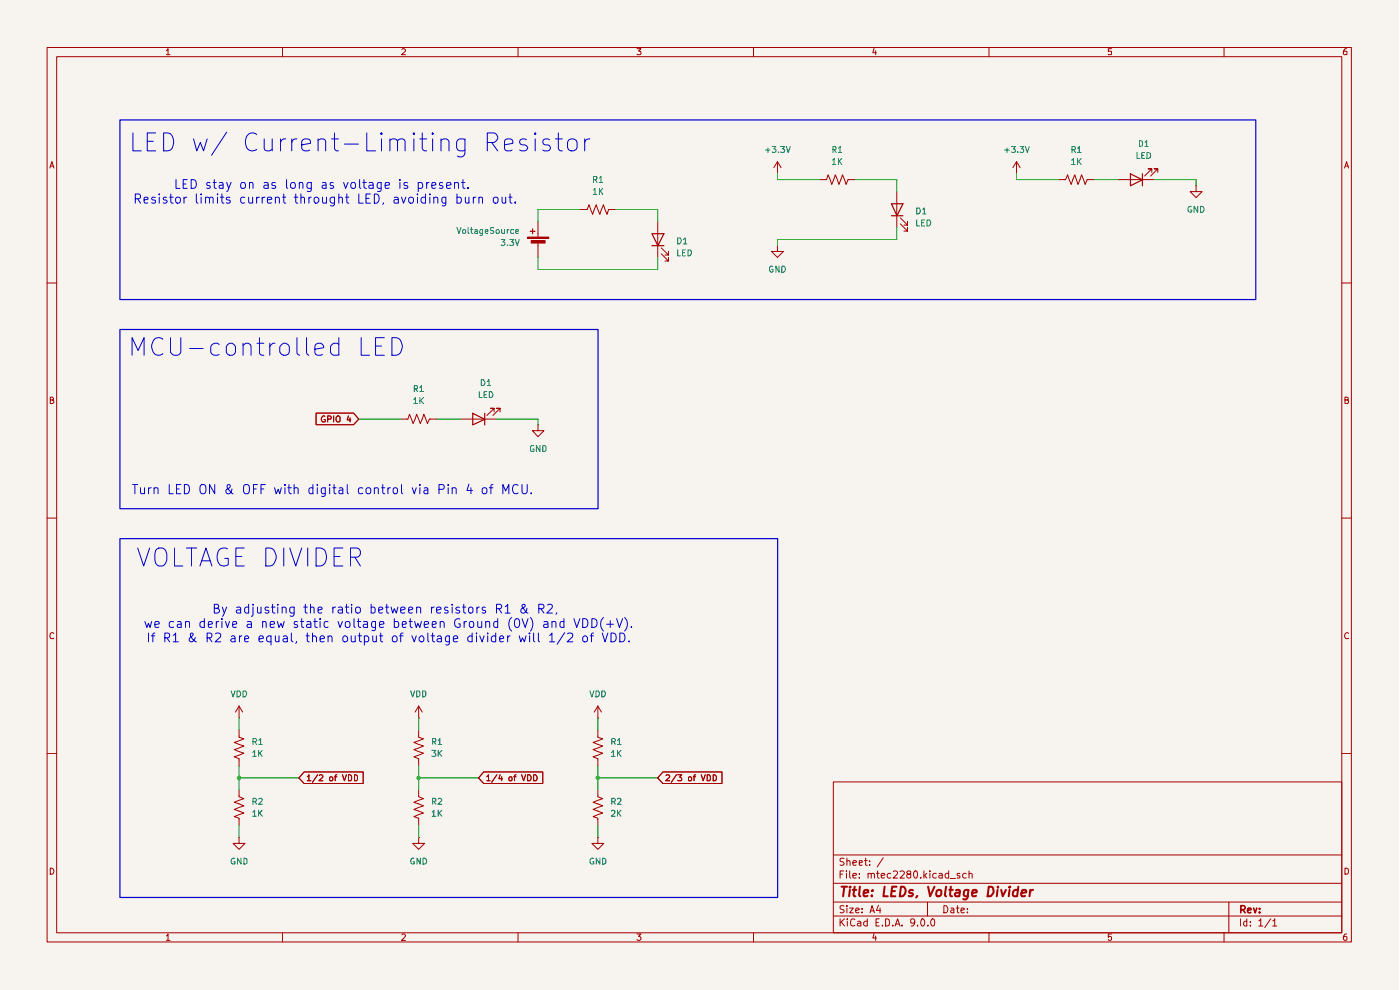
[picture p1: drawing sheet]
<svg xmlns="http://www.w3.org/2000/svg" width="297mm" height="210mm" viewBox="0 0 297 210" stroke-linecap="round" stroke-linejoin="round" font-family="sans-serif">
<path d="M0 0h296.7v209.9h-296.7z" fill="#f7f3ee"/>
<g fill="none" stroke="#a60000" stroke-width=".21">
<path d="M10 10.1h276.7v189.7h-276.7zM12 12h272.6v185.9h-272.6zM35.3 10.8l.3-.5v1.3M35.3 11.6h.8M59.9 10.1v1.9M85.3 10.5l.1-.2h.4l.2 .5-.8 .8h.8M109.9 10.1v1.9M135.1 10.3h.9l-.5 .5 .4 .1 .1 .5-.2 .2-.7-.1M159.9 10.1v1.9M185.4 10.2l-.2 1h.7M185.8 10.8v.8M209.8 10.1v1.9"/>
<path d="M235.8 10.3h-.7v.6h.7v.6h-.7M259.7 10.1v1.9M285.7 10.3l-.5 .1-.1 .3-.1 .7 .2 .2 .5-.1v-.6l-.5-.1-.2 .3M10.6 35.6l.4-1.3 .4 1.3M10.7 35.2h.6M285.2 35.6l.5-1.3 .4 1.3M285.4 35.2h.6M111.9 50.3h4.5v.2h-4.5zM10 60h2M284.6 60h2.1M10.7 84.8h.5l.1-.3-.2-.3h-.4v1.4h.5l.2-.3v-.2l-.3-.3M67.1 87.6h7.9l1.1 1.3-1.1 1.2h-7.9z"/>
<path d="M68.9 88.3a.66 .66 0 0 0-.7 .4 .66 .66 0 0 0 .2 .8l.6-.1v-.4h-.3M69.5 88.9h.6l.2-.4-.3-.3h-.5v1.3M70.8 88.2v1.3M71.6 88.2h.3l.2 .3v.8l-.1 .2h-.5a.8 .8 0 0 1 .1-1.3zM73.9 88.2l-.2 .9h.7M74.3 88.6v.9M85 88.9h1.5l.4-1 .7 1.9 .8-1.9 .8 1.9 .7-1.9 .8 1.9 .4-.9h1.5M114.1 90.1v1.3h1.3l-1.3 1.2-1.2-1.2h1.2M114.1 90.1h.1M285.3 84.8h.6l.1-.4-.7-.2v1.4h.5l.2-.1 .1-.4-.4-.3M10 109.9h2M284.6 109.9h2.1"/>
<path d="M11.4 134.4l-.2-.2-.5 .2-.1 .4 .2 .7 .6-.1M286.1 134.4a.58 .58 0 0 0-.8 .1 .58 .58 0 0 0 .1 .8l.1 .2 .6-.1M10 159.9h2M284.6 159.9h2.1M176.8 165.9h107.8v32h-107.8zM10.7 184.1a.71 .71 0 0 1 .7 .5 .71 .71 0 0 1-.2 .8h-.5zM35.3 198.5l.3-.4v1.4M35.3 199.5h.8M59.9 197.9v1.9M85.3 198.3l.1-.2h.4l.2 .4-.8 1h.8M109.9 197.9v1.9M135.1 198.1h.9l-.5 .5h.2l.3 .3v.3l-.3 .3h-.4l-.2-.2"/>
<path d="M159.9 197.9v1.9M176.8 194.3h107.8M176.8 191.3h107.8M176.8 187.4h107.8M176.8 181.4h107.8M178.2 194.9v1.5M178.2 185.4h.5M178.5 195.6l.7 .8M179 184.7h-.8v1.6M179.1 192.2a.64 .64 0 0 0-.9 .1v.4l.7 .3 .2 .4a.6 .6 0 0 1-.9 .1M179.1 182.1a.64 .64 0 0 0-.9 .1v.4l.7 .3 .2 .4a.6 .6 0 0 1-.9 .2M179.2 194.9l-1 .8"/>
<path d="M179.6 184.7v.2M179.6 185.3v1M179.7 192.1v.2M179.7 182.7v-.1a.36 .36 0 0 1 .6 .2v.8M179.7 182v1.6M179.7 192.6v1M179.7 194.9v.2M179.7 195.4v1M180.3 192.6h.7l-.7 1h.7M180.3 184.7v1.3l.2 .3M180.9 185.8l.8-.2-.1-.3h-.4l-.3 .1 .1 .8h.6M180.9 183l.8-.1-.1-.3-.4-.1-.3 .3 .1 .7h.6"/>
<path d="M181.4 195.1a.59 .59 0 0 0-.8-.1 .59 .59 0 0 0-.2 .7l.1 .6 .4 .1 .5-.1M181.5 193.1l.8-.1-.1-.3-.4-.1-.3 .3v.6l.3 .1 .4-.1M181.9 195.5h.6l.1 .9M182.3 186.1v.2M182.3 185.3v.1M182.3 183l.7-.1-.2-.4-.5 .1v.9h.6M182.6 195.7l-.5 .1-.2 .3 .2 .3 .5-.1M182.9 193.5v.1M182.9 192.7v.2M183.4 182.5h.6M183.6 182v1.5l.4 .1M184 195.5h-.6l-.2 .7a.52 .52 0 0 0 .8 .1"/>
<path d="M184 194.9v1.5M184.1 185.4l.3-.1 .4 .1v.9M184.1 185.3v1M184.5 183.4v.2M184.5 182.6v.2M184.6 193.6l.4-1.5 .5 1.5M184.7 193.2h.7M184.8 185.4l.2-.1 .5 .1v.9M185.4 198l-.2 1h.7M185.8 198.5v1M185.8 195.7h.6M185.9 185.3h.6"/>
<path d="M186.2 184.7v1.3l.3 .3M186.4 192l-.5 1.1h1M186.5 194.9h-.7v1.5h.7M186.7 192.6v1M186.9 185.8l.8-.2-.1-.3h-.4l-.3 .1 .1 .8h.6M187.2 196.3v.1M187.4 181.9l-1.3 2M187.9 194.9h.3a.89 .89 0 0 1 .3 1.4l-.6 .1zM189 185.3a.52 .52 0 0 0-.8 .2l.2 .7h.6M189.4 196.3v.1M189.6 184.9v-.1a.6 .6 0 0 1 .8 .2l-.1 .4-.8 .9h.9M189.9 196.4l.5-1.5 .5 1.5"/>
<path d="M190 196h.8M190.9 184.9l.1-.1a.6 .6 0 0 1 .9 .2l-.1 .4-.9 .9h1M191.3 196.3v.1M192.7 185.4l-.3-.4a.52 .52 0 0 1 .8-.1l-.1 .4-.6 .1a.48 .48 0 0 0 0 .7 .48 .48 0 0 0 .7 0v-.6l-.2-.1M194.1 195.6l-.4 .2-.5-.1 .1-.7 .4-.1 .3 .2a.92 .92 0 0 1-.7 1.3M194.1 184.7h.2a1 1 0 0 1 0 1.6l-.4-.4a.99 .99 0 0 1 .2-1.2zM194.6 196.3v.1M195.3 186.1v.2M195.5 195l.2-.1a.82 .82 0 0 1 .5 .8 .82 .82 0 0 1-.5 .7 1.1 1.1 0 0 1-.2-1.4zM196 184.7v1.6M196.2 185.7l.4 .6M196.6 185.3l-.6 .5"/>
<path d="M196.8 191.3v3M196.8 196.3v.1M197.3 184.7v.2M197.3 185.3v1M197.8 194.9a.89 .89 0 0 1 .3 1.4l-.1 .1a.88 .88 0 0 1-.2-1.5zM198.6 185.3a.52 .52 0 0 0-.7 .2l.1 .7h.6M199.2 185.3h.4l.3 .1v.9M199.9 185.6l-.5 .1-.3 .2 .3 .4 .5-.1M200.2 192.1a.77 .77 0 0 1 .9 .8 .77 .77 0 0 1-.9 .7zM201.3 185.3a.52 .52 0 0 0-.8 .2l.2 .7h.6M201.3 184.7v1.6M201.6 186.4h1.1"/>
<path d="M201.8 192.7h.5l.1 .9M202.4 193h-.6l-.1 .3 .1 .3 .6-.1M202.9 192.6h.6M203.1 192.1v1.4l.4 .1M203.6 185.3h-.4l-.2 .1 .2 .4h.4v.4h-.6M203.9 193.1l.7-.1v-.3l-.6-.1-.1 .3v.6l.1 .1 .6-.1M205 185.3a.52 .52 0 0 0-.8 .2l.2 .7h.6M205.2 193.5v.1M205.2 192.7v.2M205.6 185.4l.2-.1 .4 .1v.9M205.6 184.7v1.6M209.8 197.9v1.9"/>
<path d="M235.8 198.1h-.7v.7l.2-.2 .5 .2-.1 .6-.4 .1-.2-.2M259.7 197.9v1.9M260.7 191.3v6.6M263.1 194.9v1.5M264.5 195.5l-.4-.1-.3 .3v.5l.3 .2 .4-.1M264.5 194.9v1.5M265.3 196.3v.1M265.3 195.5v.2M267 195.3l.5-.4v1.5M267 196.4h.9M269.6 194.9l-1.3 1.9M270 195.3h.2l.2-.4v1.5"/>
<path d="M270 196.4h.8M285.3 184.1l.7 .2 .1 .6-.3 .5h-.5zM285.7 198.1l-.5 .1-.1 .3-.1 .7 .2 .3 .5-.2v-.6l-.5-.1-.2 .3"/>
</g>
<path d="M263.2 193l.8-.1 .2-.3-.1-.3-.3-.2h-.6v1.5M263.7 193l.5 .6M264.7 193.1l.7-.1-.1-.3-.4-.1-.2 .3 .1 .6h.5M265.9 192.6l.4 1 .3-1M267.2 193.5v.1M267.2 192.7v.2" fill="none" stroke="#a60000" stroke-width=".34"/>
<g fill="none" stroke="#a60000" stroke-width=".42">
<path d="M178.5 188.1h1.2M179.1 188.1l-.2 2M180.3 188.8l-.2 1.3M180.4 188.1l-.2 .1h.3l-.1-.1-.1 .2M180.9 188.8h.8M181.3 188.1l-.2 1.7v.2l.4 .1M182.4 188.1l-.2 1.7 .3 .3M183.3 189.4l.9-.1v-.5a.67 .67 0 0 0-.9 .2v1h.7M185 189.9v.2M185.1 188.8l.1 .1h-.2l.1-.1-.1 .2M187.7 188.1l-.3 2h.9M189.2 189h.7"/>
<path d="M190.2 188.1h-.9l-.3 2h.9M191.1 188.1l.7 .1a1.24 1.24 0 0 1-.2 1.8l-.7 .1zM193.7 188.8h-.5l-.4 .4 .3 .2 .5 .1 .1 .3-.2 .2h-.8M194.6 190l-.2 .4M196.9 188.1l.4 2 .9-2M198.8 188.9a.69 .69 0 0 1 .9 0v.8a.57 .57 0 0 1-.6 .4 .57 .57 0 0 1-.5-.4zM200.7 188.1l-.3 1.7 .3 .3M201.4 188.8h.7M201.7 188.1l-.2 1.7 .1 .2 .4 .1M202.8 188.8h.8l-.1 1.3M203.6 189.3l-.7 .1-.3 .2v.4l.2 .1 .7-.1M205.4 188.8l-.2 1.7a.6 .6 0 0 1-.9 .2"/>
<path d="M205.4 188.8h-.5l-.3 .1-.1 1a.64 .64 0 0 0 .9 .1M206.2 189.4l1-.1-.1-.5a.6 .6 0 0 0-.8 .2v1h.8M209.8 188.1h.4a.86 .86 0 0 1 .6 1.2l-.2 .3a.86 .86 0 0 1-1.1 .5zM211.6 188.8l-.1 1.3M211.7 188.1v.2M212.4 188.8l.3 1.3 .7-1.3M214.2 188.8l-.2 1.3M214.2 188.1l-.1 .1h.2l-.1-.1v.2M215.9 188.8h-.7a.88 .88 0 0 0-.2 1.2h.8M216 188.1l-.2 2M216.7 189.4l1-.1-.1-.5h-.7l-.3 1 .3 .3 .6-.1M218.6 188.8l-.2 1.3"/>
<path d="M219.2 188.8a.46 .46 0 0 0-.6 .4"/>
</g>
<path d="M111.9 50.4h4.5" fill="none" stroke="#a60000" stroke-width=".25"/>
<path d="M112.7 51.1h3v.5h-3z" fill="#a60000"/>
<g fill="none" stroke="#a60000" stroke-width=".21">
<path d="M164.9 36.8h.1M164.9 34.3l-.7 1.3M164.9 34.3l.8 1.3M164.9 34.3v2.5M173.8 38.1h1.5l.4-1 .7 2 .8-2 .8 2 .7-2 .8 2 .4-1h1.5M215.6 36.8h.1M215.6 34.3l-.7 1.3M215.6 34.3l.8 1.3M215.6 34.3v2.5M224.5 38.1h1.6l.4-1 .7 2 .8-2 .7 2 .7-2 .8 2 .4-1h1.6M237.2 38.1h7.7M244.3 36.6v-.8h-.7h.7l-1.5 1.5"/>
<path d="M245.6 36.6v-.8h-.7h.7l-1.5 1.5M253.7 39.4v1.2h1.3l-1.3 1.3-1.2-1.3h1.2M253.7 39.4h.1M112.7 51.1h3v.5h-3zM114.1 47v3.3M114.1 51.3v3.3M123 44.4h1.5l.5-1 .7 2.1 .8-2.1 .8 2.1 .7-2.1 .8 2.1 .3-1.1h1.5M139.5 47v7.6M140.3 53.8l1.5 1.6v-.8v.8h-.7M140.3 52.6l1.5 1.5v-.8v.8h-.7M164.9 52.1v1.2h1.3l-1.3 1.3-1.2-1.3h1.2M164.9 52.1h.1"/>
<path d="M190.2 40.6v7.7M191 47.5l1.5 1.5v-.7v.7h-.7M191 46.2l1.5 1.6v-.8v.8h-.7M67.1 87.6h7.9l1.1 1.3-1.1 1.2h-7.9zM68.9 88.3a.66 .66 0 0 0-.7 .4 .66 .66 0 0 0 .2 .8l.6-.1v-.4h-.3M69.5 88.9h.6l.2-.4-.3-.3h-.5v1.3M70.8 88.2v1.3M71.6 88.2h.3l.2 .3v.8l-.1 .2h-.5a.8 .8 0 0 1 .1-1.3zM73.9 88.2l-.2 .9h.7M74.3 88.6v.9M97.7 88.9h7.6M104.8 87.4v-.8h-.7h.7l-1.5 1.5"/>
<path d="M106.1 87.4v-.8h-.8h.8l-1.5 1.5M50.7 152.3h.1M50.7 154.9v1.5l1 .3-2 .8 2 .7-2 .8 2 .8-2 .7 1 .5v1.5M50.7 149.8l-.7 1.2M50.7 149.8l.8 1.2M50.7 149.8v2.5M88.8 154.9v1.5l1 .3-2 .8 2 .7-2 .8 2 .8-2 .7 1 .5v1.5M88.8 152.3h.1M88.8 149.8v2.5M88.8 149.8l-.7 1.2M88.8 149.8l.8 1.2M126.8 152.3h.1"/>
<path d="M126.8 154.9v1.5l1 .3-2 .8 2 .7-2 .8 2 .8-2 .7 1 .5v1.5M126.8 149.8l-.7 1.2M126.8 149.8l.8 1.2M126.8 149.8v2.5M50.7 177.6v1.3h1.3l-1.3 1.3-1.3-1.3h1.3M50.7 177.6h.1M50.7 167.5v1.5l1 .4-2 .8 2 .7-2 .8 2 .8-2 .7 1 .4v1.5M64.5 163.7h12.5v2.5h-12.5l-1.1-1.2zM65.2 164.8l.3-.5v1.3M65.2 165.6h.8M67.4 164.3l-1.1 1.6M67.7 164.5l.2-.2h.3l.3 .5-.9 .8h.9"/>
<path d="M70 164.8h.4l.2 .2v.4l-.2 .2-.5-.1zM71 164.8h.5M71.5 164.3l-.4 .3v1M72.6 164.3l.5 1.3 .4-1.3M73.9 164.3a.52 .52 0 0 1 .7 .4v.7l-.2 .2h-.5zM75.2 164.3l.4 .1 .3 .3v.7l-.3 .2h-.4zM88.8 167.5v1.5l1 .4-2 .8 2 .7-2 .8 2 .8-2 .7 1 .4v1.5M88.8 177.6v1.3h1.3l-1.3 1.3-1.3-1.3h1.3M88.8 177.6h.1M102.6 163.7h12.5v2.5h-12.5l-1.1-1.2zM103.3 164.8l.3-.5v1.3M103.3 165.6h.7"/>
<path d="M105.4 164.3l-1.1 1.6M106.1 164.3l-.3 .9h.8M106.4 164.8v.8M107.9 165l.3-.2h.3v.8h-.4l-.2-.2zM109 164.8h.5M109.5 164.3l-.4 .3v1M110.7 164.3l.4 1.3 .4-1.3M111.9 164.3a.71 .71 0 0 1 .8 .5 .71 .71 0 0 1-.3 .8h-.5zM113.2 164.3a.71 .71 0 0 1 .7 .5 .71 .71 0 0 1-.2 .8h-.5zM126.8 167.5v1.5l1 .4-2 .8 2 .7-2 .8 2 .8-2 .7 1 .4v1.5M126.8 177.6v1.3h1.3l-1.3 1.3-1.2-1.3h1.2M126.8 177.6h.1"/>
<path d="M140.6 163.7h12.6v2.5h-12.6l-1.1-1.2zM141.3 164.5l.2-.2h.3l.3 .5-.9 .8h.9M143.5 164.3l-1.1 1.6M143.8 164.3h.8l-.4 .5 .4 .3v.3l-.2 .2-.6-.1M146.1 164.8h.4l.2 .2v.4l-.1 .2-.6-.1zM147.1 164.8h.5M147.6 164.3l-.4 .3v1M148.8 164.3l.4 1.3 .4-1.3M150 164.3a.52 .52 0 0 1 .7 .4v.7l-.2 .2h-.5zM151.3 164.3l.4 .1 .3 .3v.7l-.3 .2h-.4z"/>
</g>
<path d="M239.8 36.9l2.6 1.2-2.6 1.3zM242.4 36.9v2.5M112.5 49.1h1M113 48.6v1M138.3 49.6h2.5l-1.2 2.5zM138.3 52.1h2.5M189.1 43.2h2.5l-1.3 2.6zM189.1 45.8h2.5M100.3 87.7l2.5 1.2-2.5 1.2zM102.8 87.7v2.4" fill="none" stroke="#a60000" stroke-width=".25"/>
<g fill="none" stroke="#009f00" stroke-width=".21">
<path d="M164.9 36.8v1.3h8.9M181.4 38.1h8.8v2.5M215.6 36.8v1.3h8.9M232.2 38.1h5M244.9 38.1h8.8v1.3M114.1 54.6v2.5h25.4v-2.5M123 44.4h-8.9v2.6M130.6 44.4h8.9v2.6M190.2 48.3v2.5h-25.3v1.3M76.1 88.9h8.9M92.6 88.9h5.1M105.3 88.9h8.8v1.2"/>
<path d="M50.7 152.3v2.6M88.8 152.3v2.6M126.8 152.3v2.6M50.7 165h12.7M50.7 162.5v5M50.7 175.1v2.5M88.8 165h12.7M88.8 162.5v5M88.8 175.1v2.5M126.8 165h12.7M126.8 162.5v5M126.8 175.1v2.5"/>
</g>
<path d="M25.4 25.4h241v38.1h-241zM25.4 69.9h101.5v38h-101.5zM25.4 114.3h139.6v76.1h-139.6z" fill="none" stroke="#00c" stroke-width=".25"/>
<g fill="none" stroke="#00c" stroke-width=".21">
<path d="M28.2 28.2v3.8h1.8M31.2 30h1.3M33 28.2h-1.8v3.8h1.8M34.7 28.2h.9a1.78 1.78 0 0 1 1.2 2.2 1.59 1.59 0 0 1-2.1 1.6zM37.3 38.1v1.9h.9M38.9 39h.6M39.7 38.1h-.8v1.9h.8M40.6 38.1a.94 .94 0 0 1 1.1 .9 .94 .94 0 0 1-1.1 1zM41.1 29.5l.6 2.5 .8-1.8 .7 1.8 .7-2.5M44.5 38.8l-.4-.1-.2 .3v.3l.6 .2v.4h-.6M45.2 38.7h.7M45.5 38.1v1.6l.4 .3"/>
<path d="M46.6 38.8h.6l.1 1.2M47.3 39.2l-.6 .1a.35 .35 0 0 0-.2 .3 .35 .35 0 0 0 .2 .4l.6-.1M48.1 28l-3.2 4.9M48.1 38.7l.4 1.3M49 38.7l-.7 1.8-.2 .1M51.2 38.8h.7l.2 .3v.5l-.2 .3-.5 .1-.3-.2v-.7zM52.9 38.9l.3-.2 .4 .1 .1 1.2M52.9 38.7v1.3M54.4 28.5a1.44 1.44 0 0 0-1.6-.1 1.44 1.44 0 0 0-.7 1.4 1.89 1.89 0 0 0 1.2 2.2l1-.2 .1-.1M56 29.5v2a1.01 1.01 0 0 0 1.7 .2M56 38.8h.8l.1 1.2M56.9 39.2l-.7 .1a.35 .35 0 0 0-.2 .3 .35 .35 0 0 0 .2 .4l.7-.1"/>
<path d="M57.7 29.5v2.5M58.4 38.8a.47 .47 0 0 0-.7 .3l.8 .5-.2 .4-.6-.1M59.5 29.5v2.5M60.6 29.5a.9 .9 0 0 0-1.1 .7M60.8 38.1v1.6l.2 .3M61.7 38.9a.52 .52 0 0 1 .8-.1l.2 .8-.4 .4-.6-.2zM61.9 29.5v2.5M63 29.5a.9 .9 0 0 0-1.1 .7M63.5 38.9l.3-.2 .4 .1 .1 1.2M63.5 38.7v1.3M64 30.7l1.9-.3-.2-.8-1.1-.1-.6 .5v1.5l.3 .3 .3 .2 1.1-.2M66 38.7v1.6a.53 .53 0 0 1-.8 .3"/>
<path d="M66 38.8l-.6-.1-.3 .4v.5l.2 .3h.7M67.5 29.8a.97 .97 0 0 1 1.6 .2v2M67.5 29.5v2.5M68.4 38.8h.7l.1 1.2M69.2 39.2l-.6 .1a.35 .35 0 0 0-.3 .3 .35 .35 0 0 0 .3 .4l.6-.1M70.4 29.5h1.4M70.7 38.8l-.4-.1-.3 .3 .1 .3 .6 .2v.4h-.7M71 28.2v3.3l.1 .3 .7 .2M72.9 38.7l.4 1.3 .5-1.3M73.1 30.6h2.9M74.6 38.8l.5-.1 .3 .4v.5l-.3 .4a.52 .52 0 0 1-.7-.4zM76.3 38.1v1.6l.2 .3"/>
<path d="M77 38.7h.7M77.2 38.1v1.6l.5 .3M77.8 28.2v3.8h1.9M78.3 38.8h.8l.1 1.2M79.2 39.2l-.7 .1a.35 .35 0 0 0-.3 .3 .35 .35 0 0 0 .3 .4l.7-.1M80.9 38.7v1.6l-.4 .3h-.4M80.9 38.8l-.6-.1-.3 .4v.5l.2 .3h.7M80.9 28.2l-.2 .2 .2 .1 .2-.1-.2-.2v.3M80.9 29.5v2.5M81.7 39.4l.9-.2-.1-.4-.5-.1-.3 .3 .1 .9h.7M82.7 29.8a1.04 1.04 0 0 1 1.5-.2l.1 .4v2M82.7 29.5v2.5"/>
<path d="M84.3 30a.87 .87 0 0 1 .8-.6 .87 .87 0 0 1 .8 .6v2M84.8 38.1v.2M84.8 38.7v1.3M86.4 38.8l-.5-.1-.2 .4 .2 .3 .5 .1 .1 .2a.6 .6 0 0 1-.8 .2M87.8 28.2l-.2 .2 .2 .1 .2-.1-.2-.2v.3M87.8 29.5v2.5M88.7 38.8h.8l.2 .3-.1 .7a.64 .64 0 0 1-.9 .1M88.7 38.7v1.9M89.1 29.5h1.4M89.6 28.2v3.3l.1 .3 .8 .2M90.5 38.7v1.3M91 38.7l-.3 .1-.2 .3"/>
<path d="M91.6 39.4l.9-.2-.1-.4-.5-.1-.3 .3 .1 .9h.7M91.8 28.2l-.2 .2 .2 .1 .1-.1-.1-.2v.3M91.8 29.5v2.5M93.6 29.8a1.04 1.04 0 0 1 1.6 .2v2M93.6 29.5v2.5M93.9 38.8l-.4-.1-.3 .3 .1 .3 .6 .2v.4h-.7M94.7 39.4l1-.2-.1-.4-.6-.1-.3 .3 .1 .9h.8M96.4 38.9a.45 .45 0 0 1 .5-.2 .45 .45 0 0 1 .4 .3v1M96.4 38.7v1.3M97.9 38.7h.7M98.2 38.1v1.6l.4 .3M98.6 29.5v3l-.1 .4a1.04 1.04 0 0 1-1.5 .2"/>
<path d="M98.6 29.6l-.3-.1h-.8l-.5 .3-.1 .4v1l.3 .6 .3 .2h.8l.3-.2M99.3 39.8v.2l-.2-.1 .2-.1v.2M103.4 30.2h1.4a1.05 1.05 0 0 0 .8-1 1.05 1.05 0 0 0-.8-1h-1.4v3.8M104.3 30.2l1.3 1.8M107 30.7l1.8-.3-.2-.8-.3-.1h-.8l-.3 .1-.2 .4v1.5l.2 .3 .3 .2h.8l.3-.2M111.7 29.6a.87 .87 0 0 0-.9-.1 .87 .87 0 0 0-.6 .7l.2 .4 .9 .1 .6 .5-.2 .6-.4 .2-1.1-.2M113.5 28.2l-.1 .2 .1 .1 .2-.1-.2-.2v.3M113.5 29.5v2.5M116.6 29.6l-.9-.1a.65 .65 0 0 0-.6 .6 .65 .65 0 0 0 .6 .6h.5a.65 .65 0 0 1 .6 .7 .65 .65 0 0 1-.6 .6h-.7l-.4-.2M117.9 29.5h1.4M118.4 28.2v3.3l.2 .3 .7 .2M120.6 29.8a1.08 1.08 0 0 1 1.8 .4v1a1.05 1.05 0 0 1-1 .8 1.05 1.05 0 0 1-1-.8v-1z"/>
<path d="M124 29.5v2.5M125.1 29.5a.9 .9 0 0 0-1.1 .7M28.7 42.2l.9-.1 .2-.3-.1-.5-.2-.2h-.8v2M29.2 42.2l.6 .9M30.6 42.4l.8-.2-.1-.3-.5-.1-.2 .3v.9h.7M32.9 41.9a.48 .48 0 0 0-.7 .2l.1 .2 .6 .2 .1 .2-.1 .3h-.7M33.8 41.1v.2M33.8 41.8v1.3M35.3 41.9l-.4-.1-.3 .4 .3 .2 .4 .1 .2 .3-.4 .3-.5-.1M36 41.8h.7M36.2 41.1v1.7l.1 .2 .4 .1M39 41.8v1.3"/>
<path d="M39.6 41.8l-.6 .4M41.7 41.1v1.7v.2l.3 .1M42.7 41.1v.2M42.7 41.8v1.3M43.6 42l.1-.1a.52 .52 0 0 1 .7 .2v1M43.6 41.8v1.3M44.4 42.1l.3-.3 .4 .1 .1 1.2M46.1 41.1v.2M46.1 41.8v1.3M46.7 41.8h.8M47.1 41.1v1.7l.1 .2 .3 .1M48.8 41.9a.48 .48 0 0 0-.8 .3l.9 .5-.3 .4-.6-.1"/>
<path d="M51.9 41.9l-.5-.1-.3 .4 .1 .8h.7M52.7 41.8l.1 1.2a.52 .52 0 0 0 .8-.2M53.6 41.8v1.3M54.4 41.8v1.3M55 41.8l-.4 .1-.2 .3M55.6 41.8v1.3M56.2 41.8l-.4 .1-.2 .3M56.7 42.4l1-.2-.1-.3-.6-.1-.3 .3 .1 .9h.8M58.4 42l.1-.1a.48 .48 0 0 1 .8 .2v1M58.4 41.8v1.3M59.9 41.8h.7M60.2 41.1v1.7l.1 .2 .3 .1"/>
<path d="M62.4 41.8h.8M62.7 41.1v1.7l.1 .2 .4 .1M63.8 42l.3-.2 .4 .1 .1 1.2M63.8 41.1v2M65.5 41.8v1.3M66 41.8l-.3 .1-.2 .3M66.7 42l.5-.2 .4 .4v.5l-.2 .3h-.6l-.2-.3zM68.4 41.8l.1 1.2 .5 .1 .3-.3M69.3 41.8v1.3M71 41.8v1.5l-.4 .4-.5-.1M71 41.9a.65 .65 0 0 0-1 .3v.5a.62 .62 0 0 0 1 .3M71.9 42l.2-.2 .5 .1v1.2"/>
<path d="M71.9 41.1v2M73.3 41.8h.7M73.6 41.1v1.7l.1 .2 .3 .1M76.1 41.1v2h.9M77.6 42.1h.7M78.6 41.1h-1v2h1M79.4 41.1a1.02 1.02 0 0 1 1.1 .7 1.02 1.02 0 0 1-.4 1.2l-.7 .1zM81.4 43l-.2 .3M83.7 41.9a.6 .6 0 0 1 .8 .2v1M84.5 42.2l-.8 .2a.45 .45 0 0 0 .1 .7l.7-.1M85.2 41.8l.4 1.3 .5-1.3M86.8 42l.3-.2 .5 .2 .1 .7-.2 .3h-.6l-.2-.3z"/>
<path d="M88.6 41.1v.2M88.6 41.8v1.3M90.3 41.9a.65 .65 0 0 0-1 .3v.5a.62 .62 0 0 0 1 .3M90.3 41.1v2M91.2 41.1v.2M91.2 41.8v1.3M92 42l.4-.2 .4 .1 .1 1.2M92 41.8v1.3M94.6 41.8v1.5l-.4 .4-.4-.1M94.6 41.9l-.5-.1-.4 .4 .2 .8h.7M96.9 41.9l.6-.1 .4 .4-.2 .8h-.8M96.9 41.1v2"/>
<path d="M98.7 41.8l.1 1.2 .4 .1 .3-.3M99.5 41.8v1.3M100.4 41.8v1.3M100.9 41.8l-.3 .1-.2 .3M101.6 42l.3-.2 .4 .1 .1 1.2M101.6 41.8v1.3M104.7 42l.4-.2 .5 .2 .1 .7-.2 .3h-.7l-.2-.3zM106.5 41.8l.1 1.2 .4 .1 .3-.3M107.3 41.8v1.3M107.9 41.8h.7M108.2 41.1v1.7l.1 .2 .3 .1M109.3 42.8v.3"/>
<path d="M28 75.4v-3.8l1.3 2.7 1.3-2.7v3.8M34.5 72a1.3 1.3 0 0 0-2.1 .5 1.99 1.99 0 0 0 1 2.9h.5l.6-.4M36.2 71.6v3.1l.7 .7h.8l.3-.2 .4-.5v-3.1M40.2 73.9h2.9M46.5 73.1l-.4-.3a1.19 1.19 0 0 0-1.4 .8v1.1l.2 .3a1.28 1.28 0 0 0 1.6 .2M48.2 73.2l.5-.4a1.13 1.13 0 0 1 1.3 .8v1.1l-.2 .3a1.02 1.02 0 0 1-1.8-.3v-1.1zM51.6 73.2a.95 .95 0 0 1 .9-.4 .95 .95 0 0 1 .8 .6v2M51.6 72.8v2.6M54.5 72.8h1.5M55 71.6v3.2l.2 .4 .8 .2M57.2 72.8v2.6M58.3 72.8a1.09 1.09 0 0 0-1.1 .8"/>
<path d="M59.6 73.2a.98 .98 0 0 1 1-.4 .98 .98 0 0 1 .8 .8v1.1a1.08 1.08 0 0 1-1 .7 1.08 1.08 0 0 1-1-.7v-1.1zM63 71.6v3.2l.2 .4 .4 .2M65 71.6v3.2l.2 .4 .3 .2M66.8 74.1l1.9-.4v-.3l-.6-.6h-.7l-.4 .3-.2 .3v1.4l.2 .4 .4 .2h.7l.3-.2M71.9 73.1l-.4-.3h-.7l-.7 .8v1.1l.3 .5 .4 .2h.7l.4-.2M71.9 71.6v3.8M76.6 71.6v3.8h1.8M79.7 73.4h1.2M81.5 71.6h-1.8v3.8h1.8M83.1 71.6h1a1.99 1.99 0 0 1 1.3 1.9 1.99 1.99 0 0 1-1.3 1.9h-1zM28.1 102.8h1.1M28.6 102.8v1.9"/>
<path d="M29.2 116.2l1.3 3.9 1.2-3.9M29.8 103.5l.1 1.1 .4 .1 .3-.1M30.6 103.5v1.2M31.5 103.5v1.2M32.1 103.5h-.4l-.2 .3M32.7 103.6l.2-.1h.5l.1 1.2M32.7 103.5v1.2M33.4 116.4l.3-.2h.8l.3 .2a2.38 2.38 0 0 1-.3 3.7h-.8l-.3-.2a2.89 2.89 0 0 1 0-3.5zM35.9 102.8v1.9h.8M37 116.2v3.9h1.8M37.4 103.7h.6M38.4 102.8h-1v1.9h1"/>
<path d="M39.1 102.8a1 1 0 0 1 1 .5 1 1 0 0 1-.1 1.1l-.1 .2-.8 .1zM39.5 116.2h2.2M40.6 116.2v3.9M42.5 103a.67 .67 0 0 1 1.1 0 1.31 1.31 0 0 1-.4 1.7h-.4a1.22 1.22 0 0 1-.3-1.7zM42.8 119h1.8M45.6 102.8v1.9l-1.2-1.9v1.9M48.3 116.4a1.45 1.45 0 0 0-1.6 0 1.45 1.45 0 0 0-.6 1.5 1.7 1.7 0 0 0 1.6 2.2l.7-.4v-1.3h-.7M49.2 103.7l-.3 .9-.6 .1a.56 .56 0 0 1-.2-.9l.6-.3 .2-.5a.35 .35 0 0 0-.4-.2 .35 .35 0 0 0-.3 .2 2.18 2.18 0 0 0 1.2 1.7M50 118h1.3M51.7 103l.4-.2 .6 .1a1.34 1.34 0 0 1-.2 1.8h-.4a1.22 1.22 0 0 1-.4-1.7zM51.8 116.2h-1.8v3.9h1.8M53.8 103.7h.6"/>
<path d="M54.6 102.8h-.8v1.9M55.4 103.7h.6M56.3 102.8h-.9v1.9M56.4 116.2h.9a1.66 1.66 0 0 1 1.3 1.7 1.86 1.86 0 0 1-2.2 2.2zM58.3 103.5l.3 1.2 .4-.9 .4 .9 .3-1.2M60.2 116.2v3.9M60.5 102.8v.2M60.5 103.5v1.2M61 103.5h.8M61.3 102.8v1.6l.2 .2 .3 .1M61.5 116.2l1.2 3.9 1.3-3.9M62.4 103.6l.3-.1h.5v1.2"/>
<path d="M62.4 102.8v1.9M65.3 116.2v3.9M66.4 103.5h-.5l-.4 .3 .1 .8 .3 .1 .5-.1M66.4 102.8v1.9M67.1 116.2h.9a2.02 2.02 0 0 1 1.1 2.9l-.6 .8-.5 .2h-.9zM67.3 102.8v.2M67.3 103.5v1.2M69 103.5v1.5l-.3 .3-.5-.1M69 103.5h-.5l-.3 .3v.8l.3 .1 .5-.1M69.9 102.8v.2M69.9 103.5v1.2M70.6 103.5h.7"/>
<path d="M70.9 102.8v1.6l.1 .2 .3 .1M70.9 118h1.2M72 103.5h.6l.1 1.2M72.7 116.2h-1.8v3.9h1.8M72.7 103.9l-.7 .2a.45 .45 0 0 0 .1 .6l.6-.1M73.7 102.8v1.6l.2 .3M74.3 118.2h1.5l.3-.2a1.02 1.02 0 0 0-.3-1.8h-1.5v3.9M75.3 118.2l1.2 1.9M77 103.5a.6 .6 0 0 0-1 .3l.1 .8a.64 .64 0 0 0 .9 0M79.4 103.6l.4-.1h.4l.1 1.2M79.4 103.5v1.2M80.9 103.5h.7"/>
<path d="M81.2 102.8v1.6l.1 .2 .3 .1M82.3 103.5v1.2M82.8 103.5h-.3l-.2 .3M83.5 103.6l.2-.1h.5l.1 .3v.5a.47 .47 0 0 1-.4 .5 .47 .47 0 0 1-.5-.5zM85.2 102.8v1.6l.2 .3M87.5 103.5l.4 1.2 .4-1.2M89.1 102.8v.2M89.1 103.5v1.2M90 103.5h.7l.1 1.2M90.8 103.9l-.8 .2a.45 .45 0 0 0 .2 .6l.6-.1M93.1 103.8l1-.1 .1-.2-.1-.5-.2-.2h-.8v1.9M95.1 102.8v.2"/>
<path d="M95.1 103.5v1.2M95.9 103.6l.3-.1h.5l.1 1.2M95.9 103.5v1.2M99.5 102.7l-.4 1.4h1.1M99.9 103.5v1.2M103.8 103.5h.8M104.6 102.8l-.5 .2v1.7M106.7 104.7v-1.9l.6 1.3 .6-1.3v1.9M109.9 103l-.1-.1a.79 .79 0 0 0-.9 .1 .79 .79 0 0 0-.2 .9 .72 .72 0 0 0 .4 .8 .72 .72 0 0 0 .8-.1M110.7 102.8v1.5l.4 .4a.63 .63 0 0 0 .7-.4v-1.5M112.7 104.6v.1M30.7 131.8l.5 1.3 .3-.9 .3 .9 .4-1.3"/>
<path d="M31.5 134.3v1.8M32.1 134.9h.8M32.9 132.5l.9-.2-.1-.4-.6-.1-.2 .4v.8h.8M32.9 134.3l-.5 .2v1.6M35 135.3h.6a.55 .55 0 0 0 .4-.5 .55 .55 0 0 0-.4-.5h-.6v1.8M35.4 135.3l.6 .8M36.7 134.8l.6-.5v1.8M36.7 136.1h1.1M36.8 131.9h-.7l-.2 .3v.6l.2 .2h.7M37.7 131.9h.7v1.2M38.4 132.3l-.6 .1a.35 .35 0 0 0-.2 .4 .35 .35 0 0 0 .2 .3l.6-.1M39.4 132l.1-.1a.48 .48 0 0 1 .7 .3v.9"/>
<path d="M39.4 131.8v1.3M41.4 135.2l-.4 .8a.48 .48 0 0 1-.7 0 .48 .48 0 0 1 0-.7l.7-.7-.1-.2h-.4a1.67 1.67 0 0 0 1.2 1.7M42.4 120.1l1.3-3.9 1.3 3.9M43.3 131.9l-.5-.1-.3 .2-.1 .8a.65 .65 0 0 0 .9 .2M43.3 131.2v1.9M43.9 135.3h.7a.55 .55 0 0 0 .4-.5 .55 .55 0 0 0-.4-.5h-.7v1.8M44.2 132.5l.8-.2v-.4l-.6-.1-.2 .4 .1 .8h.7M44.4 135.3l.6 .8M45.5 129h.6l.2-.1 .1-.4-.2-.2-.7-.1v1.8h.6l.5-.3a.6 .6 0 0 0-.5-.7M45.7 134.5l.7-.2 .3 .2 .1 .3-.1 .3-1.1 1h1.2M45.9 131.8v1.3M46.4 131.8l-.3 .1-.2 .3"/>
<path d="M47.1 131.2v.2M47.1 131.8v1.3M47.2 128.8l.4 1.2M47.8 131.8l.5 1.3 .4-1.3M48.1 128.8l-.7 1.7-.2 .2M49.1 135l.2-.1h.3l.2 .1 .1 1.1M49.4 132.5l.8-.2-.1-.4-.5-.1-.2 .4v.8h.7M49.9 135.4l-.6 .1-.4 .2 .4 .4h.6M50.2 128.9h.8l.1 1.1M50.8 134.9v1.2M51.1 129.2l-.2 .2-.7 .1-.1 .1 .1 .4h.9M51.3 134.9h-.2l-.3 .4"/>
<path d="M51.9 135.6l.8-.2-.2-.5h-.3l-.2 .1-.1 .9 .3 .2h.5M52.5 131.9h.8v1.2M52.7 128.9l-.5-.1-.3 .3 .1 .8 .2 .1h.5M52.7 128.2v1.8M53.3 132.3l-.6 .1a.35 .35 0 0 0-.3 .4 .35 .35 0 0 0 .3 .3l.6-.1M53.7 128.8v1.6l-.1 .2-.3 .1M53.7 128.2v.2M54.6 128.8l.1 1.2h.4l.3-.1M54.9 135.6l1-.2-.3-.5h-.4l-.2 .1-.1 .9 .3 .2h.6M55.4 128.8v1.2M55.7 132l.3-.2 .4 .1 .1 1.2M55.7 131.8v1.3"/>
<path d="M57 128.9l-.5-.1-.3 .3a.63 .63 0 0 0 .8 .4v.5h-.8M57.3 132.5l1-.2-.1-.4-.6-.1-.3 .4 .1 .8h.8M57.5 135l-.2-.1h-.3l-.4 .2v.7a.65 .65 0 0 0 .9 .3M57.5 134.9v1.9M57.6 128.8h.7M57.8 128.2v1.6l.1 .2h.4M58.4 134.9l.1 1.2h.4l.3-.1M58.8 131.8l.4 1.3 .4-.9 .3 .9 .4-1.3M58.9 128.2v.2M58.9 128.8v1.2M59.2 134.9v1.2M59.9 128.9a.52 .52 0 0 1 .8 .1v1"/>
<path d="M59.9 128.8v1.2M60.1 135l.2-.1h.4l.2 .1 .1 1.1M61 135.4l-.7 .1a.35 .35 0 0 0-.3 .3 .35 .35 0 0 0 .3 .3h.7M61.8 134.3v1.6l.3 .2M62.4 128.8v1.5l-.3 .4-.5-.1M62.4 128.9l-.6-.1-.3 .3v.6l.1 .3h.8M62.9 136.1l-.2 .4M63.1 131.9l-.4-.1-.3 .4 .1 .2 .6 .2v.4h-.7M63.8 131.8h.6M64 131.2v1.6l.4 .3M64.4 128.8h.8M64.8 128.2v1.6l.4 .2"/>
<path d="M64.9 134.9h.7M65.1 131.9h.8l.1 1.2M65.2 134.3v1.6l.4 .2M65.9 128.9l.2-.1 .4 .1 .1 1.1M65.9 128.2v1.8M66 132.3l-.7 .1a.35 .35 0 0 0-.3 .4 .35 .35 0 0 0 .3 .3l.7-.1M66.3 135.1l.2-.2h.3l.3 .3v.9M66.3 134.3v1.8M66.5 131.8h.8M66.8 131.2v1.6l.1 .2 .4 .1M67.5 129.5l.8-.3-.1-.3-.5-.1-.2 .2 .1 1h.6M67.9 131.2v.2"/>
<path d="M67.9 135.6l.9-.2-.2-.5h-.4l-.2 .1-.1 .9 .3 .2h.5M67.9 131.8v1.3M69.6 131.9l-.5-.1-.4 .4v.6l.2 .2h.7M69.6 135.1a.45 .45 0 0 1 .4-.2 .45 .45 0 0 1 .4 .3v.9M69.6 134.9v1.2M70.6 128.8v1.2M71.2 128.8l-.4 .1-.2 .2M71.7 131.8l.4 1.3 .5-1.3M71.8 128.9h.8v1.1M72.6 129.2l-.1 .2h-.5a.35 .35 0 0 0-.3 .3 .35 .35 0 0 0 .3 .3h.6M73.1 134.9h.2l.4 .4v.5l-.4 .3h-.4l-.2-.3v-.5zM73.2 128.8h.8"/>
<path d="M73.3 132l.4-.2a.46 .46 0 0 1 .6 .4v.6l-.4 .3a.52 .52 0 0 1-.7-.3zM73.5 128.2v1.6l.5 .2M74.5 134.9l.1 1.2h.5l.3-.1M74.6 128.2v.2M74.6 128.8v1.2M75.1 131.2v1.6l.3 .3M75.4 134.9v1.2M75.5 128.9l.3-.1a.52 .52 0 0 1 .7 .3v.6a.55 .55 0 0 1-.6 .4 .55 .55 0 0 1-.5-.4zM75.8 131.8h.7M75.9 134.9h.8M76 131.2v1.6l.5 .3M76.3 134.3v1.6l.4 .2"/>
<path d="M77.1 131.9h.8l.1 1.2M77.3 135l.6-.1 .2 .2v.9a.64 .64 0 0 1-.8 .1M77.3 134.9v1.9M78 132.3l-.7 .1a.35 .35 0 0 0-.3 .4 .35 .35 0 0 0 .3 .3l.7-.1M78.7 128.9l.5-.1 .4 .3-.1 .8-.3 .1h-.5M78.7 128.2v1.8M79.1 134.9l.1 1.2h.4l.2-.1M79.7 131.8v1.6l-.4 .4-.4-.1M79.7 131.9l-.5-.1-.4 .4v.6l.2 .2h.7M79.8 134.9v1.2M80.3 129.5l.9-.3-.1-.3-.5-.1-.3 .2 .1 1h.7M80.5 132.5l.9-.2v-.4l-.6-.1-.3 .4 .1 .8h.8"/>
<path d="M80.5 134.9h.7M80.8 134.3v1.6l.4 .2M81.8 128.8h.7M82 128.2v1.6l.5 .2M83 128.8l.3 1.2 .4-.9 .4 .9 .3-1.2M83.3 135.1l.3-.2h.3l.3 .2v.7l-.1 .3h-.5l-.3-.1zM83.7 131.9a.64 .64 0 0 1 .8 .1v.9a.64 .64 0 0 1-.8 .1M83.7 131.2v1.9M84.8 134.9h.7M85 129.5l.9-.3v-.3a.6 .6 0 0 0-.9 .1v.8a.6 .6 0 0 0 .9 .2M85.3 132.5l.9-.2-.1-.4-.5-.1-.3 .4 .1 .8h.7M85.5 134.3l-.4 .1-.1 .1v1.6"/>
<path d="M86.7 129.5l.8-.3v-.3l-.5-.1-.3 .2 .1 1h.7M86.8 131.8h.7M87 131.2v1.6l.5 .3M87.4 134.9l.5 1.2 .4-1.2M88 131.8l.3 1.3 .3-.9 .5 .9 .3-1.3M88.4 128.9h.1a.52 .52 0 0 1 .7 .1v1M88.4 128.8v1.2M88.9 135.3l.4-.4h.3l.3 .4-.1 .7-.2 .1h-.4l-.3-.3zM90 132.5l.9-.2-.1-.4-.5-.1-.3 .4 .1 .8h.7M90.8 134.3v1.6l.2 .2M91.4 134.9h.8M91.5 128.8v1.2"/>
<path d="M91.7 132.5l.8-.2v-.4l-.6-.1-.2 .4 .1 .8h.7M91.8 134.3v1.6l.4 .2M92.1 128.8l-.6 .3M92.6 129.5l1-.3-.1-.3a.6 .6 0 0 0-.9 .1v.8a.6 .6 0 0 0 .9 .2M92.8 135l.2-.1h.4l.2 .1v1.1M93.4 132l.2-.2 .5 .1 .1 .3v.9M93.4 131.8v1.3M93.6 135.4l-.8 .2-.1 .1 .1 .4h.8M95 128.9l-.4-.1-.3 .2 .1 .4 .6 .1v.5h-.7M95.3 134.9v1.6l-.3 .3-.4-.1M95.3 135l-.1-.1h-.4l-.3 .4v.5l.2 .3h.6M95.9 128.2v.2"/>
<path d="M95.9 128.8v1.2M96.2 135.6l.9-.2-.2-.5h-.5l-.1 .1-.1 .9 .2 .2h.6M97.5 128.9a.48 .48 0 0 0-.8 .2l.2 .3 .4 .1 .2 .2-.2 .3h-.6M97.5 131.3a.88 .88 0 0 0-1.1 .9 .88 .88 0 0 0 1.1 .8l.1-.7h-.3M98.1 128.8h.7M98.4 128.2v1.6l.4 .2M98.5 131.8v1.3M99 131.8l-.4 .1-.1 .3M99.5 128.9l.2-.1 .5 .1 .1 .8-.1 .3h-.5l-.2-.1zM99.7 132l.2-.2a.46 .46 0 0 1 .6 .4l-.1 .7-.5 .2-.3-.3zM100.2 135l-.2-.1h-.3l-.5 .4v.5a.65 .65 0 0 0 1 .3M100.2 134.3v1.8"/>
<path d="M101.1 134.3v.2M101.1 134.9v1.2M101.2 128.8v1.2M101.3 131.8v1a.49 .49 0 0 0 .9 .1M101.7 128.8l-.4 .1-.1 .2M101.8 134.9l.5 1.2 .4-1.2M102.2 131.8v1.3M103 128.9l-.5-.1-.2 .2 .1 .4 .6 .1v.5h-.7M103 132l.4-.2 .4 .1 .1 1.2M103 131.8v1.3M103.5 134.3v.2M103.5 134.9v1.2"/>
<path d="M105.2 135l-.2-.1a.67 .67 0 0 0-.8 .4v.5l.2 .3h.8M105.2 134.3v1.8M105.3 129.1l1-.1 .1-.2-.1-.4-.2-.2h-.8v1.8M105.6 131.9l-.5-.1-.4 .4v.6l.2 .2h.7M105.6 131.2v1.9M105.8 129.1l.6 .9M106 135.6l.8-.2-.2-.5h-.3l-.2 .1-.1 .9 .3 .2h.5M107.2 128.7l.5-.5v1.8M107.2 130h1M107.7 134.9v1.2M108.2 134.9h-.2l-.3 .4M108.5 131a2.03 2.03 0 0 0 0 2.9"/>
<path d="M109.3 131.4l.5-.2a1.19 1.19 0 0 1 0 1.9l-.4-.1-.2-.2-.1-.9zM110.2 134.9l.3 1.2 .3-.8 .5 .8 .3-1.2M110.7 131.2l.7 1.9 .6-1.9M111.8 129a.77 .77 0 0 1-.3 .9 .77 .77 0 0 1-.9 0v-.7l.8-.7-.2-.3-.5 .2 .1 .5 .7 .8 .5 .3M112.4 134.3l-.2 .1 .2 .1v-.2v.2M112.4 134.9v1.2M112.5 131a2.27 2.27 0 0 1 0 2.9M113.2 134.3v1.6l.3 .2M114.2 134.3v1.6l.3 .2M114.3 129.1l.9-.1 .2-.2-.1-.4-.2-.2h-.8v1.8M114.7 129.1l.7 .9M115.4 131.9h.8v1.2"/>
<path d="M116.2 128.4l.6-.2 .3 .2 .1 .3-1.2 1.3h1.2M116.2 132.3l-.6 .1a.35 .35 0 0 0-.3 .4 .35 .35 0 0 0 .3 .3l.6-.1M116.6 134.8l.5-.5v1.8M116.6 136.1h1.1M117.1 132l.2-.2 .6 .1v1.2M117.1 131.8v1.3M118.1 130l-.2 .3M119.6 131.9l-.5-.1-.3 .4v.6l.2 .2h.6M119.6 131.2v1.9M119.8 134.2l-1.6 2.5M120.4 134.5l.7-.2 .3 .2 .1 .3-.1 .3-1.1 1h1.2M121.8 131.2l.5 1.9 .7-1.9"/>
<path d="M123.6 131.2a.95 .95 0 0 1 1.1 1 .95 .95 0 0 1-1.1 .9zM123.7 135.1l.3-.2h.3l.2 .2 .1 .7-.3 .3a.52 .52 0 0 1-.7-.3zM125.2 134.9h.7M125.6 131.2a.95 .95 0 0 1 1.1 1 .95 .95 0 0 1-1.1 .9zM125.9 134.3l-.4 .2v1.6M127.8 134.3l.6 1.8 .5-1.8M128 131a2.03 2.03 0 0 0 0 2.9M128.7 132.4h1.4M129.5 131.7v1.4M129.6 134.3a.94 .94 0 0 1 1.1 .9 .94 .94 0 0 1-1.1 .9zM130.8 131.2l.6 1.9 .7-1.9M131.5 134.3a.99 .99 0 0 1 1.1 .6 .99 .99 0 0 1-.4 1.2h-.7z"/>
<path d="M132.5 131a2.03 2.03 0 0 1 0 2.9M133.4 136v.1M133.9 132.9v.2"/>
<circle cx="37.8" cy="42.5" r=".64"/>
<circle cx="78.1" cy="104.1" r=".64"/>
<circle cx="102.8" cy="104.1" r=".64"/>
</g>
<g fill="#009f00">
<circle cx="88.8" cy="165" r=".47"/>
<circle cx="126.8" cy="165" r=".47"/>
<circle cx="50.7" cy="165" r=".47"/>
</g>
<g fill="none" stroke="#006a65" stroke-width=".21">
<path d="M125.9 38.1h.5l.3-.3-.1-.3-.7-.1v1.3M126.2 38.1l.5 .6M127.2 37.8l.3-.4v1.3M127.2 40v1.2M127.2 38.7h.6M127.8 40l-.6 .7M162.4 31.8h.9M162.9 31.4v.9M163.8 31.1h.8l-.4 .5 .4 .1v.6h-.8M165.2 32.3h.1M165.6 31.1h.9l-.5 .5 .4 .1v.6h-.8M166.8 31.1l.4 1.2 .4-1.2"/>
<path d="M176.6 34l.4-.4v1.3M176.6 34.9h.7M176.7 31.7h.6v-.5l-.6-.1v1.2M177 31.7l.4 .6M177.9 31.4l.3-.3v1.2M177.9 33.6v1.3M177.9 32.3h.7M178.1 34.2l.5 .7M178.6 33.6l-.7 .8M213.1 31.8h1M213.6 31.4v.9M214.5 31.1h.9l-.4 .5 .3 .1v.6h-.8"/>
<path d="M215.9 32.3h.1M216.4 31.1h.8l-.5 .5 .5 .2-.1 .5h-.7M217.5 31.1l.4 1.2 .5-1.2M227.3 34l.5-.4v1.3M227.3 34.9h.8M227.4 31.7h.7l.1-.4-.3-.2h-.5v1.2M227.8 31.7l.4 .6M228.6 31.4h.2l.1-.3v1.2M228.6 33.6v1.3M228.6 32.3h.8M228.8 34.2l.6 .7M229.4 33.6l-.8 .8"/>
<path d="M241.2 32.3v1.3h.6M241.7 29.8a.64 .64 0 0 1 .7 .6 .64 .64 0 0 1-.7 .7zM242.2 32.9h.5M242.8 32.3h-.6v1.3h.6M242.9 30.1l.3-.3v1.3M242.9 31.1h.7M243.3 32.3a.65 .65 0 0 1 .8 .7 .65 .65 0 0 1-.8 .6zM96.9 48.3l.5 1.2 .4-1.2M98.2 48.8l.4-.1 .2 .2-.1 .5h-.5zM99.3 48.3v1.1l.2 .1M99.8 48.7h.5M100 48.3v1.1l.3 .1"/>
<path d="M100.8 48.8l.3-.1 .2 .2v.6M101.3 49h-.5l-.1 .3 .1 .2 .5-.1M102.4 48.7v1.2h-.5M102.4 48.8l-.4-.1-.2 .2 .1 .5h.5M103 49.1l.5-.1-.1-.3-.4 .2v.5l.1 .1 .4-.1M104.7 48.3h-.4l-.2 .1v.5l.6 .1v.4h-.6M105.3 48.8l.4-.1 .2 .2-.1 .5h-.5zM106.3 50.8h.8l-.4 .5 .4 .3-.1 .4h-.7M106.4 48.7v.7l.2 .1 .4-.1M107 48.7v.8M107.6 48.7v.8M107.7 52v.1"/>
<path d="M107.9 48.7l-.3 .2M108.1 50.8h.9l-.5 .5 .5 .3-.1 .4h-.8M109 48.8l-.5-.1-.2 .2 .1 .5h.6M109.3 50.8l.4 1.3 .5-1.3M109.4 49.1l.6-.1v-.2l-.4-.1-.2 .2v.5l.2 .1 .4-.1M125.9 40.3l.3-.3v1.2M125.9 41.2h.7M127.3 40.5l.5 .7M143.8 53v1.3h.6M143.8 50.5h.5a.72 .72 0 0 1 .2 .8 .72 .72 0 0 1-.7 .4zM144.8 53.6h.4M144.9 50.8l.5-.3v1.2"/>
<path d="M144.9 51.7h.8M145.4 53h-.6v1.3h.6M146 53h.4l.2 .3v.6l-.4 .4h-.2zM163.9 56.5a.65 .65 0 0 0-.7 .5 .65 .65 0 0 0 .5 .7l.3-.1v-.5h-.3M165.3 56.5v1.2l-.7-1.2v1.2M165.9 56.5h.5a.72 .72 0 0 1 .2 .8 .72 .72 0 0 1-.7 .4zM194.5 46.7v1.2h.6M194.5 44.1h.5a.72 .72 0 0 1 .2 .8 .72 .72 0 0 1-.7 .5zM195.5 47.2h.4M195.7 44.4l.4-.3v1.3M195.7 45.4h.7M196.2 46.7h-.7v1.2h.7"/>
<path d="M196.7 46.7h.5a.72 .72 0 0 1 .2 .8 .72 .72 0 0 1-.7 .4zM252.7 43.9l-.2-.1-.4 .3v.8l.4 .1h.3v-.5h-.2M254.1 43.8v1.2l-.8-1.2v1.2M254.7 43.8a.65 .65 0 0 1 .8 .6 .65 .65 0 0 1-.8 .6zM87.8 84.8l.3-.5v1.3M87.8 85.6h.8M87.9 82.5h.6l.1-.5-.7-.2v1.3M88.1 82.5l.5 .6M89.1 82.2l.3-.4v1.3M89.1 84.3v1.3M89.1 83.1h.7M89.2 84.9l.6 .7"/>
<path d="M89.8 84.3l-.7 .8M101.7 83.1v1.2h.6M102.1 80.5a.71 .71 0 0 1 .7 .5 .71 .71 0 0 1-.2 .8h-.5zM102.7 83.7h.4M103.3 83.1h-.6v1.2h.6M103.4 80.9l.3-.4v1.3M103.4 81.8h.7M103.8 83.1a.71 .71 0 0 1 .7 .4 .71 .71 0 0 1-.2 .8h-.5zM113.2 94.6h-.5l-.2 .2v.7l.2 .3 .6-.1v-.5h-.3M114.6 94.5v1.3l-.8-1.3v1.3M115.1 94.5a.52 .52 0 0 1 .7 .3v.7l-.1 .3h-.6zM49 146.6l.4 1.2 .5-1.2"/>
<path d="M50.3 146.6h.5a.72 .72 0 0 1 .2 .8 .72 .72 0 0 1-.7 .4zM51.6 146.6h.5a.72 .72 0 0 1 .2 .8 .72 .72 0 0 1-.7 .4zM53.6 159.6l.4-.4v1.2M53.7 157.3h.6l.1-.4-.2-.3h-.5v1.3M54 157.3l.4 .6M54.9 157.1l.4-.5v1.3M54.9 159.2v1.2M54.9 157.9h.7M55.1 159.8l.5 .6M55.6 159.2l-.7 .7M87.1 146.6l.4 1.2 .5-1.2M88.4 146.6h.5l.2 .2v.7a.52 .52 0 0 1-.7 .3z"/>
<path d="M89.7 146.6h.5l.1 .2v.7a.52 .52 0 0 1-.6 .3zM91.6 159.2h.9l-.5 .5 .5 .2v.4l-.2 .1h-.7M91.8 157.3h.6l.1-.5-.7-.2v1.3M92 157.3l.5 .6M93 157.1l.3-.5v1.3M93 159.2v1.2M93 157.9h.7M93.1 159.8l.6 .6M93.7 159.2l-.7 .7M125.1 146.6l.5 1.2 .4-1.2M126.4 146.6h.5a.72 .72 0 0 1 .2 .8 .72 .72 0 0 1-.7 .4zM127.7 146.6h.5a.72 .72 0 0 1 .2 .8 .72 .72 0 0 1-.7 .4z"/>
<path d="M129.7 159.6l.4-.4v1.2M129.8 157.3h.6l.2-.4-.3-.3h-.5v1.3M130.1 157.3l.5 .6M131 157.1l.4-.5v1.3M131 159.2v1.2M131 157.9h.7M131.2 159.8l.5 .6M131.7 159.2l-.7 .7M53.6 172.3l.4-.4v1.2M53.6 160.4h.8M53.6 173.1h.8M53.7 170l.7-.1v-.3l-.2-.3h-.5v1.3"/>
<path d="M54 170l.4 .6M54.9 169.5l.5-.2 .2 .3-.1 .3-.6 .7h.7M54.9 171.9v1.2M55.1 172.5l.5 .6M55.6 171.9l-.7 .7M91.7 172.3l.3-.4v1.2M91.7 173.1h.8M91.8 170l.7-.1v-.4l-.7-.2v1.3M92 170l.5 .6M93 169.5l.1-.2h.4l.2 .5-.8 .8h.8M93 171.9v1.2M93.1 172.5l.6 .6"/>
<path d="M93.7 171.9l-.7 .7M129.7 172l.5-.1 .3 .2-.1 .4-.7 .6h.8M129.7 160.4h.8M129.8 170l.7-.1 .1-.3-.3-.3h-.5v1.3M130.1 170l.5 .6M131 169.5l.5-.2 .2 .3v.3l-.7 .7h.7M131 171.9v1.2M131.2 172.5l.5 .6M131.7 171.9l-.7 .7M49.8 182.1a.59 .59 0 0 0-.8 .6 .59 .59 0 0 0 .9 .5v-.4h-.3M51.1 182v1.3l-.7-1.3v1.3M51.7 182l.6 .2 .1 .2v.6l-.4 .3h-.3z"/>
<path d="M87.8 182.1l-.1-.1a.64 .64 0 0 0-.6 .6 .64 .64 0 0 0 .5 .7l.3-.1v-.4h-.3M89.2 182v1.3l-.7-1.3v1.3M89.7 182a.65 .65 0 0 1 .8 .7 .65 .65 0 0 1-.8 .6zM125.9 182.1a.59 .59 0 0 0-.8 .6 .59 .59 0 0 0 .9 .5v-.4h-.3M127.3 182v1.3l-.8-1.3v1.3M127.8 182l.6 .2 .1 .2v.6l-.4 .3h-.3z"/>
</g>
</svg>
